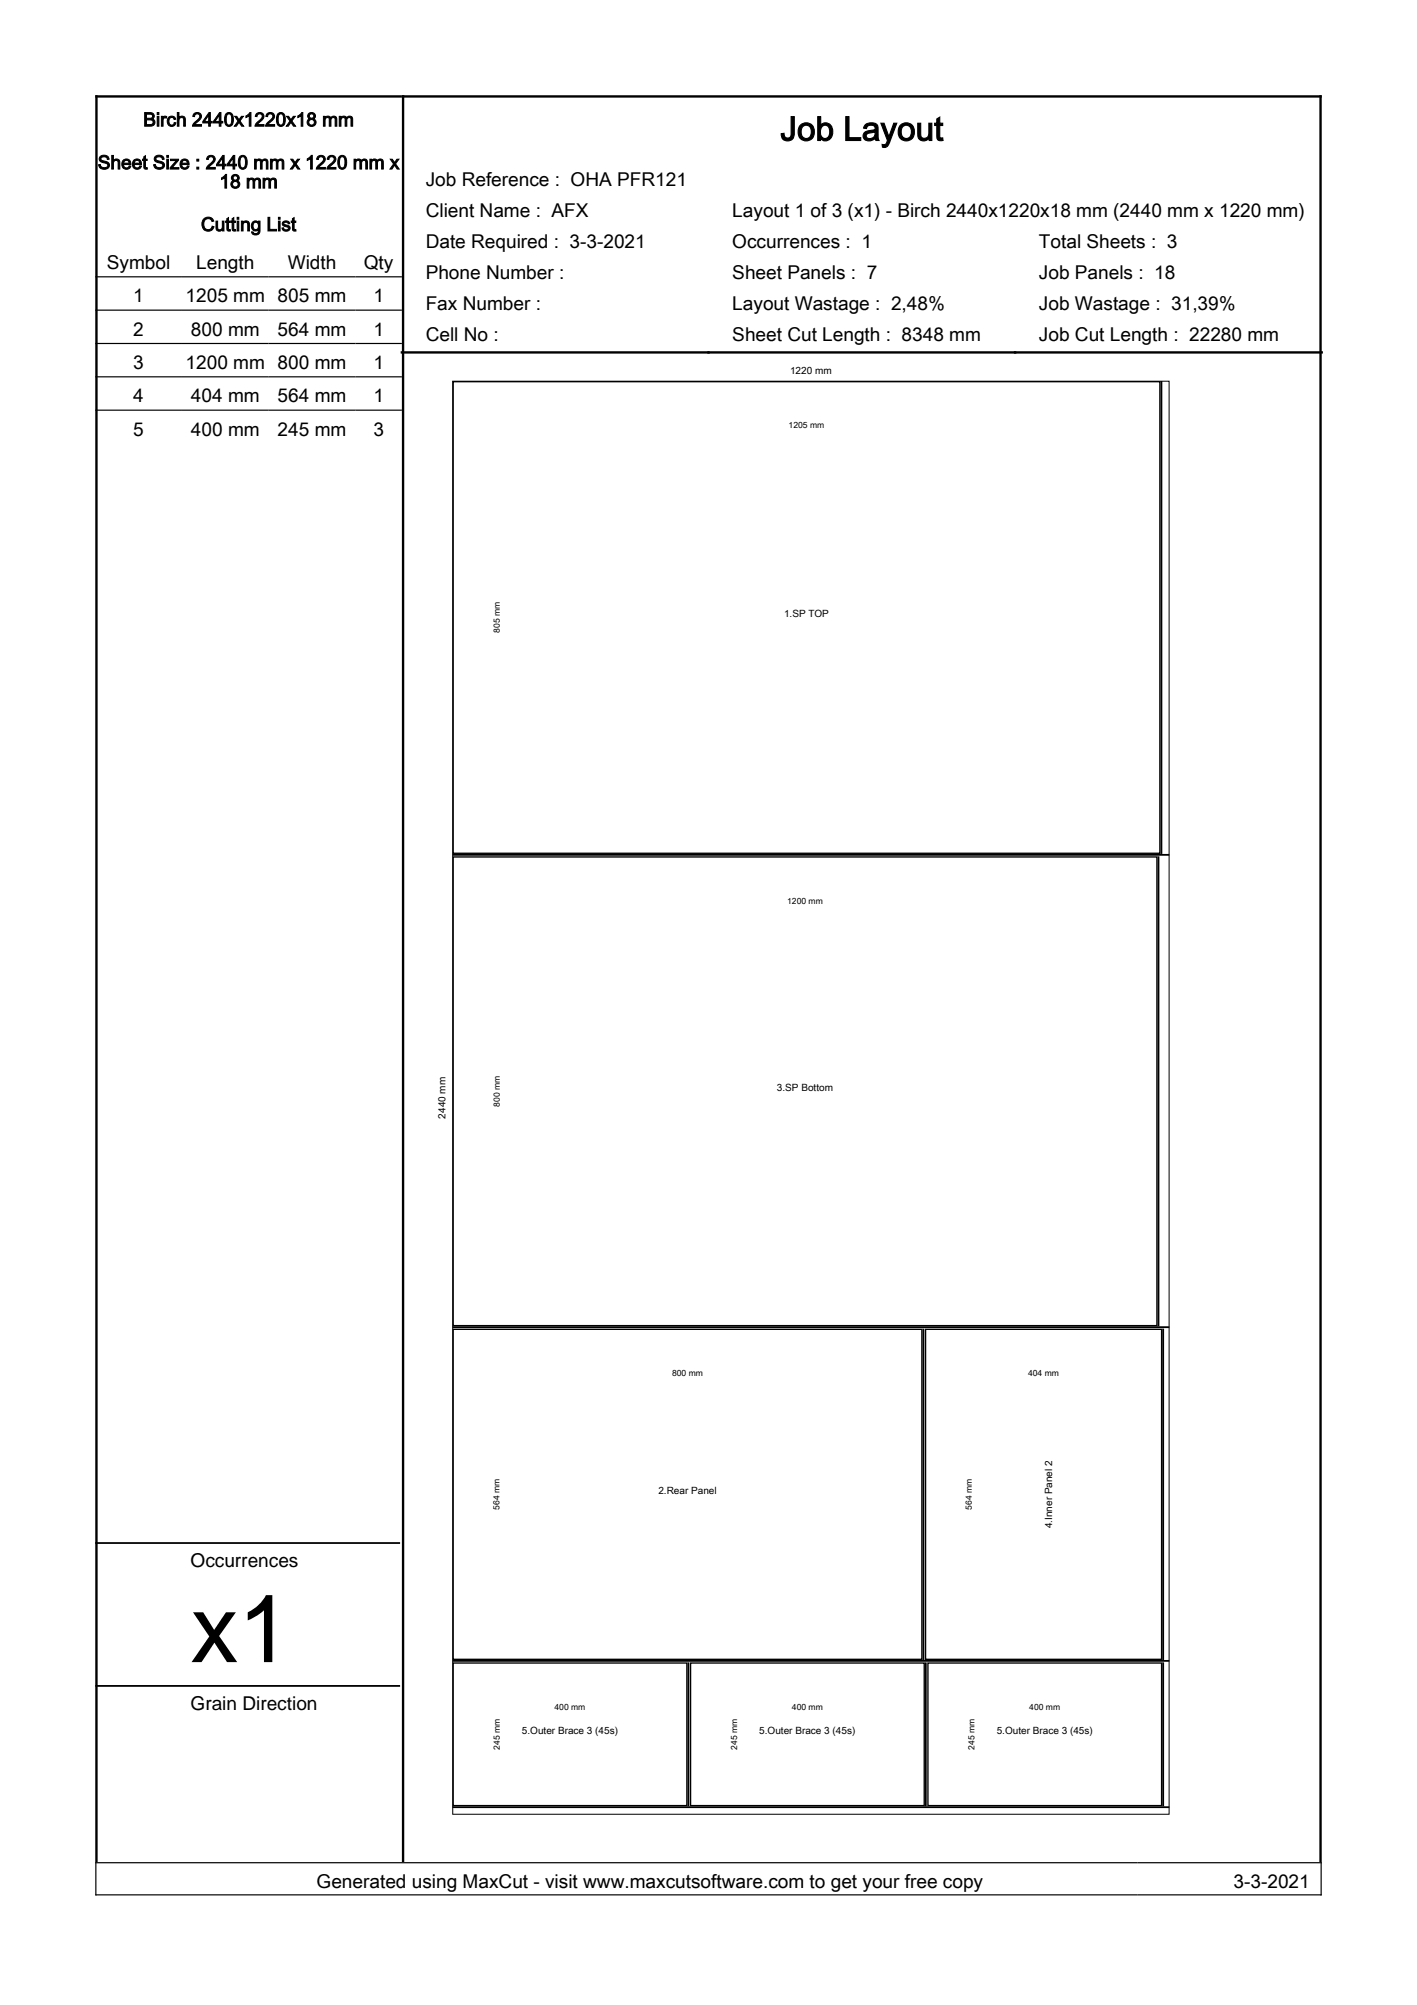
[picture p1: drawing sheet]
<svg xmlns="http://www.w3.org/2000/svg" width="210mm" height="297mm" viewBox="0 0 210 297" stroke-linecap="round" stroke-linejoin="round" font-family="sans-serif">
<defs><g id="words">
<text font-size="14.1" x="28.2" y="246.2">x1</text>
<text font-size="4.9" x="115.6" y="20.8">Job Layout</text>
<g font-size="2.8">
<text x="21.2" y="18.7">Birch 2440x1220x18 mm</text>
<text x="14.5" y="25">Sheet Size : 2440 mm x 1220 mm x</text>
<text x="32.5" y="27.9">18 mm</text>
<text x="63.1" y="27.5">Job Reference : OHA PFR121</text>
<text x="29.8" y="34.2">Cutting List</text>
<text x="63.1" y="32.1">Client Name : AFX</text>
<text x="108.5" y="32.1">Layout 1 of 3 (x1) - Birch 2440x1220x18 mm (2440 mm x 1220 mm)</text>
<text x="15.8" y="39.9">Symbol</text>
<text x="29.1" y="39.9">Length</text>
<text x="42.6" y="39.9">Width</text>
<text x="53.9" y="39.9">Qty</text>
<text x="63.1" y="36.7">Date Required : 3-3-2021</text>
<text x="63.1" y="41.3">Phone Number :</text>
<text x="108.5" y="36.7">Occurrences : 1</text>
<text x="108.5" y="41.3">Sheet Panels : 7</text>
<text x="153.9" y="36.7">Total Sheets : 3</text>
<text x="153.9" y="41.3">Job Panels : 18</text>
<text x="19.7" y="44.8">1</text>
<text x="27.5" y="44.8">1205 mm 805 mm</text>
<text x="55.3" y="44.8">1</text>
<text x="63.1" y="45.9">Fax Number :</text>
<text x="108.5" y="45.9">Layout Wastage : 2,48%</text>
<text x="153.9" y="45.9">Job Wastage : 31,39%</text>
<text x="19.7" y="49.7">2</text>
<text x="28.3" y="49.7">800 mm</text>
<text x="41.1" y="49.7">564 mm</text>
<text x="55.3" y="49.7">1</text>
<text x="63.1" y="50.4">Cell No :</text>
<text x="108.5" y="50.4">Sheet Cut Length : 8348 mm</text>
<text x="153.9" y="50.4">Job Cut Length : 22280 mm</text>
<text x="19.7" y="54.7">3</text>
<text x="19.7" y="59.6">4</text>
<text x="27.5" y="54.7">1200 mm 800 mm</text>
<text x="28.3" y="59.6">404 mm</text>
<text x="41.1" y="59.6">564 mm</text>
<text x="55.3" y="54.7">1</text>
<text x="55.3" y="59.6">1</text>
<text x="19.7" y="64.6">5</text>
<text x="28.3" y="64.6">400 mm</text>
<text x="41.1" y="64.6">245 mm</text>
<text x="55.3" y="64.6">3</text>
<text x="28.2" y="232.1">Occurrences</text>
<text x="28.2" y="253.3">Grain Direction</text>
<text x="46.9" y="279.8">Generated using MaxCut - visit www.maxcutsoftware.com to get your free copy</text>
<text x="182.7" y="279.8">3-3-2021</text>
</g>
<g font-size="1.5">
<text x="117" y="55.4">1220 mm</text>
<text x="116.1" y="91.5">1.SP TOP</text>
<text x="115.1" y="161.7">3.SP Bottom</text>
<text x="66" y="165.7" transform="rotate(-90 66 165.7)">2440 mm</text>
<text x="97.5" y="221.4">2.Rear Panel</text>
<text x="155.9" y="226.4" transform="rotate(-90 155.9 226.4)">4.Inner Panel 2</text>
<text x="77.3" y="256.9">5.Outer Brace 3 (45s)</text>
<text x="112.5" y="256.9">5.Outer Brace 3 (45s)</text>
<text x="147.6" y="256.9">5.Outer Brace 3 (45s)</text>
</g>
<g font-size="1.3">
<text x="116.8" y="63.5">1205 mm</text>
<text x="74" y="93.8" transform="rotate(-90 74 93.8)">805 mm</text>
<text x="116.6" y="133.9">1200 mm</text>
<text x="74" y="164" transform="rotate(-90 74 164)">800 mm</text>
<text x="99.6" y="203.9">800 mm</text>
<text x="152.3" y="203.8">404 mm</text>
<text x="74" y="223.7" transform="rotate(-90 74 223.7)">564 mm</text>
<text x="144" y="223.7" transform="rotate(-90 144 223.7)">564 mm</text>
<text x="82.1" y="253.3">400 mm</text>
<text x="117.3" y="253.3">400 mm</text>
<text x="152.5" y="253.3">400 mm</text>
<text x="74" y="259.2" transform="rotate(-90 74 259.2)">245 mm</text>
<text x="109.2" y="259.2" transform="rotate(-90 109.2 259.2)">245 mm</text>
<text x="144.4" y="259.2" transform="rotate(-90 144.4 259.2)">245 mm</text>
</g>
</g></defs>
<path d="M14.1 14.3h181.7M14.3 14.1v261.8M59.7 14.1v261.8M195.6 14.1v261.8M59.5 52.2h136.3" fill="none" stroke="#000" stroke-width=".35"/>
<path d="M14.1 41h45.4M14.1 45.9h45.4M14.1 50.9h45.4M14.1 55.8h45.4M14.1 60.8h45.4" fill="none" stroke="#000" stroke-width=".18"/>
<path d="M67.1 56.5h106.1v212.3h-106.1z" fill="#fff" stroke="#000" stroke-width=".15"/>
<g fill="#fff" stroke="#000" stroke-width=".2">
<path d="M67.1 56.5h104.7v69.9h-104.7z"/>
<path d="M67.1 196.9h69.5v48.9h-69.5z"/>
<path d="M67.1 127h104.3v69.4h-104.3z"/>
<path d="M137.1 196.9h35v48.9h-35z"/>
<path d="M67.1 246.4h34.6v21.1h-34.6z"/>
<path d="M102.3 246.4h34.6v21.1h-34.6z"/>
<path d="M137.5 246.4h34.6v21.1h-34.6z"/>
</g>
<path d="M172 56.4v70.1M67 126.6h106.2M171.6 126.9v69.6M67 196.6h106.2M136.8 196.8v49.1M172.3 196.8v49.1M67 246.1h106.2M102 246.3v21.3M137.1 246.3v21.3M172.3 246.3v21.3M67 267.7h106.2" fill="none" stroke="#000" stroke-width=".27"/>
<path d="M14.1 228.6h45.2M14.1 249.8h45.2" fill="none" stroke="#000" stroke-width=".26"/>
<path d="M14.1 276h181.7M14.2 275.9v4.9M195.7 275.9v4.9M14.1 280.7h181.7" fill="none" stroke="#000" stroke-width=".18"/>
<use href="#words"/>
</svg>
